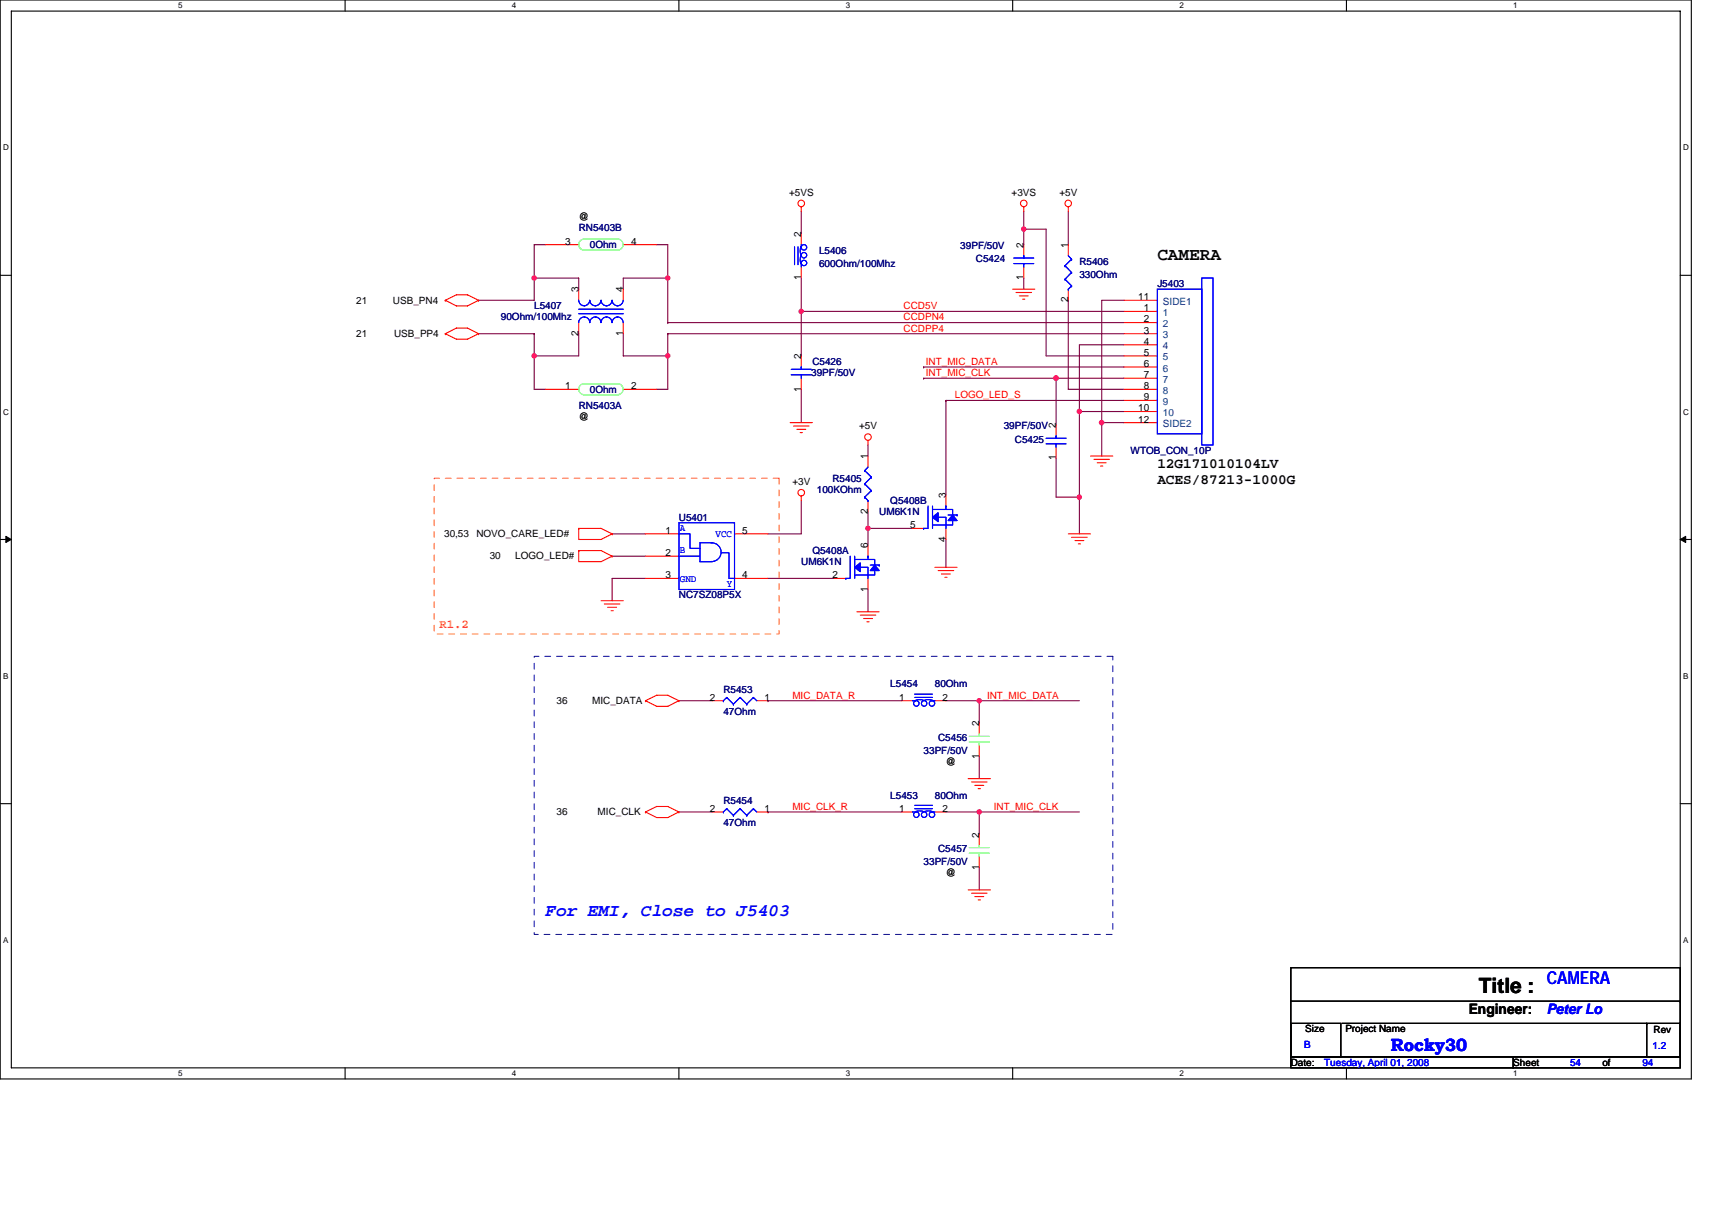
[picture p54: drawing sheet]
<svg xmlns="http://www.w3.org/2000/svg" width="297mm" height="210mm" viewBox="0 0 297 210" stroke-linecap="round" stroke-linejoin="round" font-family="sans-serif">
<defs><g id="words">
<text font-size="3.7" x="256.6" y="172.3">Title :</text>
<text font-size="3.1" x="200.8" y="45">CAMERA</text>
<g font-size="3.1" fill="#00f">
<text x="94.6" y="159">For EMI, Close to J5403</text>
<text x="268.4" y="170.7">CAMERA</text>
<text x="241.3" y="182.4">Rocky30</text>
</g>
<g font-size="2.5">
<text x="200.8" y="81.2">12G171010104LV</text>
<text x="200.8" y="84.1">ACES/87213-1000G</text>
<text x="254.8" y="176">Engineer:</text>
</g>
<text font-size="2.5" fill="#00f" x="268.4" y="176">Peter Lo</text>
<text font-size="2.1" fill="#ff8000" x="76.3" y="108.9">R1.2</text>
<g font-size="1.7">
<text x="136.9" y="34">+5VS</text>
<text x="175.5" y="34">+3VS</text>
<text x="183.8" y="34">+5V</text>
<text x="100.4" y="38.2">@</text>
<text x="139" y="41.1" transform="rotate(-90 139 41.1)">2</text>
<text x="98.1" y="42.4">3</text>
<text x="109.5" y="42.4">4</text>
<text x="177.6" y="43" transform="rotate(-90 177.6 43)">2</text>
<text x="185.3" y="43" transform="rotate(-90 185.3 43)">1</text>
<text x="61.8" y="52.7">21</text>
<text x="68.2" y="52.7">USB_PN4</text>
<text x="100.4" y="50.8" transform="rotate(-90 100.4 50.8)">3</text>
<text x="108.1" y="50.8" transform="rotate(-90 108.1 50.8)">4</text>
<text x="139" y="48.6" transform="rotate(-90 139 48.6)">1</text>
<text x="177.6" y="48.6" transform="rotate(-90 177.6 48.6)">1</text>
<text x="185.3" y="52.5" transform="rotate(-90 185.3 52.5)">2</text>
<text x="197.5" y="52.1">11</text>
<text x="61.8" y="58.5">21</text>
<text x="68.4" y="58.5">USB_PP4</text>
<text x="100.4" y="58.3" transform="rotate(-90 100.4 58.3)">2</text>
<text x="108.1" y="58.3" transform="rotate(-90 108.1 58.3)">1</text>
<text x="198.5" y="54">1</text>
<text x="198.5" y="56">2</text>
<text x="198.5" y="57.9">3</text>
<text x="198.5" y="59.8">4</text>
<text x="139" y="62.3" transform="rotate(-90 139 62.3)">2</text>
<text x="198.5" y="61.7">5</text>
<text x="198.5" y="63.7">6</text>
<text x="198.5" y="65.6">7</text>
<text x="98.1" y="67.5">1</text>
<text x="109.5" y="67.5">2</text>
<text x="139" y="67.9" transform="rotate(-90 139 67.9)">1</text>
<text x="197.5" y="71.4">10</text>
<text x="198.5" y="67.5">8</text>
<text x="198.5" y="69.5">9</text>
<text x="100.4" y="73">@</text>
<text x="149.1" y="74.5">+5V</text>
<text x="183.2" y="74.3" transform="rotate(-90 183.2 74.3)">2</text>
<text x="197.5" y="73.3">12</text>
<text x="150.6" y="79.7" transform="rotate(-90 150.6 79.7)">1</text>
<text x="183.2" y="79.9" transform="rotate(-90 183.2 79.9)">1</text>
<text x="137.5" y="84.2">+3V</text>
<text x="150.6" y="89.2" transform="rotate(-90 150.6 89.2)">2</text>
<text x="164.1" y="86.5" transform="rotate(-90 164.1 86.5)">3</text>
<text x="77.1" y="93.2">30,53</text>
<text x="82.7" y="93.2">NOVO_CARE_LED#</text>
<text x="115.5" y="92.6">1</text>
<text x="128.8" y="92.6">5</text>
<text x="150.6" y="95.2" transform="rotate(-90 150.6 95.2)">6</text>
<text x="157.9" y="91.7">5</text>
<text x="164.1" y="94" transform="rotate(-90 164.1 94)">4</text>
<text x="85" y="97.1">30</text>
<text x="89.4" y="97.1">LOGO_LED#</text>
<text x="115.5" y="96.5">2</text>
<text x="115.5" y="100.4">3</text>
<text x="128.8" y="100.4">4</text>
<text x="144.4" y="100.4">2</text>
<text x="150.6" y="102.7" transform="rotate(-90 150.6 102.7)">1</text>
<text x="96.6" y="122.2">36</text>
<text x="102.7" y="122.2">MIC_DATA</text>
<text x="123.2" y="121.6">2</text>
<text x="132.6" y="121.6">1</text>
<text x="156" y="121.6">1</text>
<text x="163.6" y="121.6">2</text>
<text x="169.9" y="131.6" transform="rotate(-90 169.9 131.6)">1</text>
<text x="169.9" y="126" transform="rotate(-90 169.9 126)">2</text>
<text x="164.1" y="132.8">@</text>
<text x="96.6" y="141.5">36</text>
<text x="103.7" y="141.5">MIC_CLK</text>
<text x="123.2" y="140.9">2</text>
<text x="132.6" y="140.9">1</text>
<text x="156" y="140.9">1</text>
<text x="163.6" y="140.9">2</text>
<text x="169.9" y="145.4" transform="rotate(-90 169.9 145.4)">2</text>
<text x="164.1" y="152.1">@</text>
<text x="169.9" y="150.9" transform="rotate(-90 169.9 150.9)">1</text>
<text x="226.5" y="179.1">Size</text>
<text x="233.4" y="179.1">Project Name</text>
<text x="286.9" y="179.3">Rev</text>
<text x="224" y="184.9">Date:</text>
<text x="262.6" y="184.9">Sheet</text>
<text x="278" y="184.9">of</text>
</g>
<g font-size="1.7" fill="#000080">
<text x="100.4" y="40.2">RN5403B</text>
<text x="102.3" y="43.1">0Ohm</text>
<text x="142.1" y="44">L5406</text>
<text x="142.1" y="46.3">600Ohm/100Mhz</text>
<text x="166.6" y="43.2">39PF/50V</text>
<text x="169.3" y="45.6">C5424</text>
<text x="187.3" y="45.9">R5406</text>
<text x="92.7" y="53.7">L5407</text>
<text x="187.3" y="48.3">330Ohm</text>
<text x="200.8" y="49.8">J5403</text>
<text x="86.9" y="55.6">90Ohm/100Mhz</text>
<text x="140.8" y="65.2">39PF/50V</text>
<text x="140.9" y="63.3">C5426</text>
<text x="100.4" y="71">RN5403A</text>
<text x="102.3" y="68.1">0Ohm</text>
<text x="174.2" y="74.5">39PF/50V</text>
<text x="176.1" y="76.8">C5425</text>
<text x="144.4" y="83.6">R5405</text>
<text x="196.2" y="78.8">WTOB_CON_10P</text>
<text x="141.7" y="85.5">100KOhm</text>
<text x="152.5" y="89.4">UM6K1N</text>
<text x="154.5" y="87.4">Q5408B</text>
<text x="117.8" y="90.3">U5401</text>
<text x="139" y="98.1">UM6K1N</text>
<text x="140.9" y="96.1">Q5408A</text>
<text x="117.8" y="103.8">NC7SZ08P5X</text>
<text x="154.5" y="119.3">L5454</text>
<text x="162.2" y="119.3">80Ohm</text>
<text x="125.5" y="120.3">R5453</text>
<text x="125.5" y="124.1">47Ohm</text>
<text x="160.2" y="130.9">33PF/50V</text>
<text x="162.8" y="128.6">C5456</text>
<text x="125.5" y="139.6">R5454</text>
<text x="125.5" y="143.4">47Ohm</text>
<text x="154.5" y="138.6">L5453</text>
<text x="162.2" y="138.6">80Ohm</text>
<text x="162.8" y="147.9">C5457</text>
<text x="160.2" y="150.2">33PF/50V</text>
</g>
<g font-size="1.7" fill="#f00">
<text x="156.8" y="53.7">CCD5V</text>
<text x="156.8" y="57.5">CCDPP4</text>
<text x="156.8" y="55.6">CCDPN4</text>
<text x="160.6" y="63.3">INT_MIC_DATA</text>
<text x="160.6" y="65.3">INT_MIC_CLK</text>
<text x="165.7" y="69.1">LOGO_LED_S</text>
<text x="137.5" y="121.2">MIC_DATA_R</text>
<text x="171.3" y="121.2">INT_MIC_DATA</text>
<text x="137.5" y="140.5">MIC_CLK_R</text>
<text x="172.4" y="140.5">INT_MIC_CLK</text>
</g>
<g font-size="1.7" fill="#004080">
<text x="201.8" y="52.9">SIDE1</text>
<text x="201.8" y="54.8">1</text>
<text x="201.8" y="56.8">2</text>
<text x="201.8" y="58.7">3</text>
<text x="201.8" y="60.6">4</text>
<text x="201.8" y="62.5">5</text>
<text x="201.8" y="64.5">6</text>
<text x="201.8" y="66.4">7</text>
<text x="201.8" y="68.3">8</text>
<text x="201.8" y="70.3">9</text>
<text x="201.8" y="72.2">10</text>
<text x="201.8" y="74.1">SIDE2</text>
</g>
<g font-size="1.7" fill="#00f">
<text x="118" y="92.1">A</text>
<text x="118" y="96">B</text>
<text x="124.2" y="93.3">VCC</text>
<text x="118" y="101">GND</text>
<text x="126.1" y="101.9">Y</text>
<text x="226.3" y="181.8">B</text>
<text x="229.8" y="184.9">Tuesday, April 01, 2008</text>
<text x="272.4" y="184.9">54</text>
<text x="285" y="184.9">94</text>
<text x="286.7" y="182">1.2</text>
</g>
<g font-size="1.4">
<text x="30.9" y="1.5">5</text>
<text x="88.8" y="1.5">4</text>
<text x="146.7" y="1.5">3</text>
<text x="204.7" y="1.5">2</text>
<text x="262.6" y="1.5">1</text>
<text x=".5" y="26.1">D</text>
<text x="292" y="26.1">D</text>
<text x=".5" y="71.9">C</text>
<text x="292" y="71.9">C</text>
<text x=".5" y="117.8">B</text>
<text x="292" y="117.8">B</text>
<text x=".5" y="163.6">A</text>
<text x="292" y="163.6">A</text>
<text x="30.9" y="186.8">5</text>
<text x="88.8" y="186.8">4</text>
<text x="146.7" y="186.8">3</text>
<text x="204.7" y="186.8">2</text>
<text x="262.6" y="186.8">1</text>
</g>
</g></defs>
<path d="M0 0h293.5v187.2h-293.5zM2 1.9h289.5v183.4h-289.5z" fill="none" stroke="#000" stroke-width=".19"/>
<g fill="#fff">
<path d="M30.9 .2h.8v1.6h-.8z"/>
<path d="M30.9 185.5h.8v1.6h-.8z"/>
</g>
<path d="M59.9 0v1.9M59.9 185.3v1.9" fill="none" stroke="#000" stroke-width=".19"/>
<g fill="#fff">
<path d="M88.8 .2h.8v1.6h-.8z"/>
<path d="M88.8 185.5h.8v1.6h-.8z"/>
</g>
<path d="M117.8 0v1.9M117.8 185.3v1.9" fill="none" stroke="#000" stroke-width=".19"/>
<g fill="#fff">
<path d="M146.7 .2h.8v1.6h-.8z"/>
<path d="M146.7 185.5h.8v1.6h-.8z"/>
</g>
<path d="M175.7 0v1.9M175.7 185.3v1.9" fill="none" stroke="#000" stroke-width=".19"/>
<g fill="#fff">
<path d="M204.7 .2h.7v1.6h-.7z"/>
<path d="M204.7 185.5h.7v1.6h-.7z"/>
</g>
<path d="M233.6 0v1.9M233.6 185.3v1.9" fill="none" stroke="#000" stroke-width=".19"/>
<g fill="#fff">
<path d="M262.6 .2h.7v1.6h-.7z"/>
<path d="M262.6 185.5h.7v1.6h-.7z"/>
<path d="M.5 24.8h1v1.6h-1z"/>
<path d="M292 24.8h1v1.6h-1z"/>
<path d="M.5 70.7h1v1.5h-1z"/>
<path d="M292 70.7h1v1.5h-1z"/>
</g>
<path d="M0 47.8h2M291.5 47.8h2" fill="none" stroke="#000" stroke-width=".19"/>
<g fill="#fff">
<path d="M.5 116.5h.9v1.6h-.9z"/>
<path d="M292 116.5h.9v1.6h-.9z"/>
</g>
<path d="M0 93.6h2M291.5 93.6h2" fill="none" stroke="#000" stroke-width=".19"/>
<path d="M1 93.1l1 .5-1 .5zM291.5 93.6l1-.5v1z" fill="#000" stroke="#000" stroke-width=".17"/>
<g fill="#fff">
<path d="M.5 162.4h.9v1.5h-.9z"/>
<path d="M292 162.4h.9v1.5h-.9z"/>
</g>
<path d="M0 139.5h2M291.5 139.5h2M224 167.9h67.5v15.5h-67.5zM224 177.6h8.6v5.8h-8.6zM224 173.7h67.5M232.9 177.6h52.8M285.7 177.6h5.8v5.8h-5.8zM285.7 177.6h.1M291.5 173.7h.1M224 183.4h38.6v1.9h-38.6zM262.6 183.4h28.9v1.9h-28.9z" fill="none" stroke="#000" stroke-width=".19"/>
<g fill="none" stroke="#800040" stroke-width=".19">
<path d="M139 36.7v3.8M177.6 39.8h3.9v22h13.5M177.6 36.7v3.1M177.6 39.8h.1M177.6 39.8v2.7M185.4 36.7v5.8M83 57.9h9.7M92.7 48.3h.1M92.7 48.3h7.7v1.9M92.7 48.3v3.8h-9.7M92.7 57.9v9.7h1.9M92.7 57.9h.1"/>
<path d="M94.6 42.5h-1.9v5.8M100.4 57.9v3.9h-7.7M108.1 57.9v3.9h7.8M113.9 42.5h2v5.8M115.9 57.9h.1M115.9 48.3h-7.8v1.9M115.9 48.3h.1M115.9 56h.1M115.9 57.9v3.9M115.9 57.9h79.1M115.9 48.3v7.7M115.9 56h79.1"/>
<path d="M139 48.3v5.7M139 54h.1M139 54h56M139 54v7.8M177.6 48.3v1.9M185.4 52.1v15.5h9.6M195 59.8h-7.7v11.6M195 52.1h-3.8v21.2h3.8M92.7 61.8h.1M115.9 61.8v5.8h-2M115.9 61.8h.1M139 67.6v5.7"/>
<path d="M150.6 77.2v1.9M160.2 63.7h.1M160.2 65.6h.1M160.2 63.7h34.8M160.2 65.6h23M164.1 69.5v16.4M164.1 69.5h.1M164.1 69.5h30.9M183.2 79.5v6.8h4.1M183.2 65.6h11.8M183.2 65.6h.1M183.2 65.6v8.1"/>
<path d="M187.3 71.4h7.7M187.3 71.4h.1M187.3 71.4v21.2M191.2 73.3h.1M191.2 73.3v5.8M106.2 96.5h5.8M106.2 92.6h5.8M139 86.9v5.7h-5.8M150.6 91.7v2.9M150.6 91.7h.1M150.6 88.8v2.9M150.6 91.7h7.7"/>
<path d="M164.1 93.6v4.8M187.3 86.3h.1M112 100.4h-5.8v3.8M133.2 100.4h11.6M150.6 102.3v3.9M117.8 121.6h5.8M133.2 121.6h.1M133.2 121.6h23.2M164.1 121.6h5.8M169.9 121.6h.1M169.9 131.3v3.8M169.9 121.6h17.4"/>
<path d="M169.9 121.6v3.9M117.8 140.9h5.8M133.2 140.9h.1M133.2 140.9h23.2M164.1 140.9h5.8M169.9 140.9h.1M169.9 150.6v3.8M169.9 140.9h17.4M169.9 140.9v3.9"/>
</g>
<g fill="#f0f" stroke="#f0f" stroke-width=".19">
<circle cx="183.2" cy="65.6" r=".38"/>
<circle cx="115.8" cy="61.8" r=".38"/>
<circle cx="92.7" cy="48.2" r=".38"/>
<circle cx="191.1" cy="73.3" r=".38"/>
<circle cx="115.8" cy="48.2" r=".38"/>
<circle cx="92.7" cy="61.8" r=".38"/>
<circle cx="187.3" cy="86.3" r=".38"/>
<circle cx="187.3" cy="71.4" r=".38"/>
<circle cx="177.6" cy="39.7" r=".38"/>
<circle cx="139" cy="54" r=".38"/>
<circle cx="169.9" cy="121.6" r=".38"/>
<circle cx="169.9" cy="140.9" r=".38"/>
<circle cx="150.6" cy="91.7" r=".38"/>
</g>
<g fill="none" stroke="#f00" stroke-width=".19">
<path d="M139 35.9v.8M177.6 35.9v.8M185.4 35.9v.8M77.3 52.1l1.9 1h1.9l1.9-1M77.3 52.1h.1M77.3 52.1l1.9-.9h1.9l1.9 .9M77.3 57.9l1.9 1h1.9l1.9-1M77.3 57.9h.1M77.3 57.9l1.9-1h1.9l1.9 1M83 52.1h.1M83 57.9h.1M94.6 42.5h5.8"/>
<path d="M100.4 50.2v1.9M100.4 56v1.9M108.1 50.2v1.9M108.1 56v1.9M108.1 42.5h5.8M139 40.5v2M139 46.3v2M175.7 50.2h3.9M176.3 50.8h2.7M176.9 51.4h1.5M177.4 51.9h.4M177.6 42.5v1.9"/>
<path d="M177.6 46.3v2M185.4 42.5v1.9M185.4 50.2v1.9M195 54h5.8M195 56h5.8M195 57.9h5.8M195 59.8h5.8M195 52.1h5.8M94.6 67.6h5.8M108.1 67.6h5.8M137.1 73.3h3.8M137.7 73.9h2.7"/>
<path d="M138.3 74.5h1.5M138.8 75.1h.4M139 61.8v1.9M139 65.6v2M150.6 76.4v.8M150.6 79.1v2M183.2 73.7v2M183.2 77.6v1.9M189.2 79.1h3.9M189.8 79.7h2.7M195 61.8h5.8M195 63.7h5.8"/>
<path d="M195 65.6h5.8M195 67.6h5.8M195 69.5h5.8M195 71.4h5.8M195 73.3h5.8M100.4 91.7h3.9l1.9 .9M100.4 91.7v1.9h3.9l1.9-1M100.4 91.7h.1M100.4 95.5h3.9l1.9 1M100.4 95.5v2h3.9l1.9-1M100.4 95.5h.1M106.2 92.6h.1"/>
<path d="M106.2 96.5h.1M112 92.6h5.8M112 96.5h5.8M127.4 92.6h5.8M139 86.1v.8M150.6 86.9v1.9M150.6 94.6v1.9M158.3 91.7h1.9M162.2 98.4h3.8M162.8 99h2.7M163.3 99.6h1.6M164.1 85.9v1.9"/>
<path d="M164.1 91.7v1.9M185.4 92.6h3.8M185.9 93.2h2.7M186.5 93.8h1.6M187.1 94.4h.4M190.4 80.3h1.5M190.9 80.9h.4M104.3 104.2h3.8M104.9 104.8h2.7M105.4 105.4h1.6M106 106h.4M112 100.4h5.8"/>
<path d="M127.4 100.4h5.8M144.8 100.4h1.9M148.7 106.2h3.8M149.3 106.7h2.7M149.8 107.3h1.6M150.4 107.9h.4M150.6 100.4v1.9M163.9 100.2h.4M112 121.6l1.9-1h2l1.9 1M112 121.6l1.9 1h2l1.9-1M112 121.6h.1M117.8 121.6h.1"/>
<path d="M123.6 121.6h1.9M131.3 121.6h1.9M156.4 121.6h1.9M162.2 121.6h1.9M168 135.1h3.8M168.6 135.7h2.7M169.1 136.3h1.6M169.7 136.9h.4M169.9 125.5v1.9M169.9 129.3v2M112 140.9l1.9-.9h2l1.9 .9M112 140.9l1.9 1h2l1.9-1"/>
<path d="M112 140.9h.1M117.8 140.9h.1M123.6 140.9h1.9M131.3 140.9h1.9M156.4 140.9h1.9M162.2 140.9h1.9M168 154.4h3.8M168.6 155h2.7M169.1 155.6h1.6M169.7 156.2h.4M169.9 144.8v1.9M169.9 148.6v2"/>
<circle cx="139" cy="35.3" r=".57"/>
<circle cx="177.6" cy="35.3" r=".57"/>
<circle cx="185.3" cy="35.3" r=".57"/>
<circle cx="150.6" cy="75.8" r=".57"/>
<circle cx="139" cy="85.5" r=".57"/>
</g>
<path d="M92.7 113.9h100.4v48.3h-100.4z" fill="none" stroke="#0000a0" stroke-width=".17" stroke-dasharray="1 1 1 1 1 1 1 1"/>
<path d="M75.3 83h59.9v27h-59.9z" fill="none" stroke="#ff8000" stroke-width=".17" stroke-dasharray="1 1 1 1 1 1 1 1"/>
<g fill="none" stroke="#00f" stroke-width=".19">
<path d="M100.4 54.4h7.7M100.4 53.7h7.7M100.4 56a.96 .96 0 0 1 1-1 .96 .96 0 0 1 .9 1 .97 .97 0 0 1 1-1 .97 .97 0 0 1 1 1 .95 .95 0 0 1 .9-1 .95 .95 0 0 1 1 1M100.4 52.1a.96 .96 0 0 0 1 1 .96 .96 0 0 0 .9-1 .97 .97 0 0 0 1 1 .97 .97 0 0 0 1-1 .95 .95 0 0 0 .9 1 .95 .95 0 0 0 1-1M106.2 56a.95 .95 0 0 1 1-1 .95 .95 0 0 1 .9 1M106.2 52.1a.95 .95 0 0 0 1 1 .95 .95 0 0 0 .9-1M137.9 42.8v3.1M138.4 42.8v3.1M139 44.3l-.2 .8 .2 .7M139 42.8l-.2 .7 .2 .7M139 45.7v.6M139 42.5v.6"/>
<path d="M175.9 45.7h3.5M175.9 44.8h3.5M177.6 45.7v.6M177.6 44.4h.1M177.6 44.4v.4M184.8 48.5h.1M184.8 46.1h.1M184.8 48.5l1.1 1.1M184.8 46.1l1.1 1.2M185.4 50.2h.1M185.4 44.4l.5 .6M185.9 49.6h.1"/>
<path d="M185.9 45h.1M185.9 47.3h.1M185.9 49.6l-.5 .6M185.9 47.3l-1.1 1.2M185.9 45l-1.1 1.1M200.8 50.2h7.7v25.1h-7.7zM208.5 48.3h2v28.9h-2zM137.3 65h3.5M137.3 64.1h3.5M139 65v.6M139 63.7h.1M139 63.7v.4"/>
<path d="M181.5 77h3.5M181.5 76.1h3.5M183.2 77v.6M183.2 75.7h.1M183.2 75.7v.4M117.8 90.7h9.6v11.6h-9.6zM117.8 92.6h1.9v2.6h1.8M117.8 96.5h3.7M123.4 94.2a1.62 1.62 0 0 1 1.7 1.6 1.62 1.62 0 0 1-1.7 1.6M123.6 94.2h-2.1v3.3h2.1M125.1 95.9h1.4v4.5h.9M147.5 96.5v3.9h-.8"/>
<path d="M148.3 96.5v3.9M148.3 97.1h2.3M149.3 98.4h1.3v2M150 86.3h.1M150 81.7h.1M150 84h.1M150 86.3l.6 .6M150 84l1.2 1.1M150 81.7l1.2 1.1M150.6 86.9h.1M150.6 96.5h.1M150.6 97.1h1.2v1"/>
<path d="M150.6 81.1l-.6 .6M150.6 96.5v.6M151 98.1h1.5M151.2 85.1h.1M151.2 82.8h.1M151.2 85.1l-1.2 1.2M151.2 82.8l-1.2 1.2M151.8 99v.8h-3.5M152.5 98.1h.1M160.2 91.7h.1M161 87.8v3.9h-.8M161.8 87.8v3.9"/>
<path d="M161.8 88.4h2.3M162.8 89.8h1.3v1.9M164.1 87.8h.1M164.1 88.4h1.2v1M164.1 87.8v.6M164.5 89.4h1.5M165.3 90.3v.8h-3.5M166 89.4h.1M146.7 100.4h.1M125.5 121.6h.1M126.1 121h.1M126.1 121l-.6 .6"/>
<path d="M126.1 121l1.2 1.2M127.3 122.2h.1M128.4 121h.1M128.4 121l-1.1 1.2M128.4 121l1.2 1.2M129.6 122.2h.1M130.7 121h.1M130.7 121l-1.1 1.2M130.7 121l.6 .6M158.3 121.6h.6M158.7 139.8h3.1M158.7 121h3.1"/>
<path d="M158.7 120.5h3.1M158.9 121.5l.7-.1 .7 .1M160.4 121.5l.7-.1 .7 .1M161.6 121.6h.6M125.5 140.9h.1M126.1 140.3h.1M126.1 140.3l-.6 .6M126.1 140.3l1.2 1.2M127.3 141.5h.1M128.4 140.3h.1M128.4 140.3l-1.1 1.2M128.4 140.3l1.2 1.2"/>
<path d="M129.6 141.5h.1M130.7 140.3h.1M130.7 140.3l-1.1 1.2M130.7 140.3l.6 .6M158.3 140.9h.6M158.7 140.3h3.1M158.9 140.8l.7-.1 .7 .1M160.4 140.8l.7-.1 .7 .1M161.6 140.9h.6"/>
<circle cx="139.5" cy="44.3" r=".48"/>
<circle cx="139.5" cy="42.9" r=".48"/>
<circle cx="139.5" cy="45.6" r=".47"/>
<circle cx="159" cy="122.1" r=".48"/>
<circle cx="160.3" cy="122.1" r=".48"/>
<circle cx="161.7" cy="122.1" r=".48"/>
<circle cx="159" cy="141.4" r=".48"/>
<circle cx="160.3" cy="141.4" r=".48"/>
<circle cx="161.7" cy="141.4" r=".48"/>
</g>
<g fill="#00f" stroke="#00f" stroke-width=".19">
<path d="M161.8 89.8l1-.8v1.5z" fill-rule="evenodd"/>
<path d="M165.3 89.4l.7 .9h-1.5z" fill-rule="evenodd"/>
<path d="M161.8 89.8l1-.8v1.5z" fill-rule="evenodd"/>
<path d="M165.3 89.4l.7 .9h-1.5z" fill-rule="evenodd"/>
<path d="M148.3 98.4l1-.7v1.5z" fill-rule="evenodd"/>
<path d="M151.8 98.1l.7 .9h-1.5z" fill-rule="evenodd"/>
<path d="M148.3 98.4l1-.7v1.5z" fill-rule="evenodd"/>
<path d="M151.8 98.1l.7 .9h-1.5z" fill-rule="evenodd"/>
</g>
<g fill="none" stroke="#80ff80" stroke-width=".19">
<path d="M101.2 41.5a.95 .95 0 0 0-.8 1 .95 .95 0 0 0 .8 .9M101.2 43.4h6.2M101.2 41.5h6.2M107.4 41.5a.95 .95 0 0 1 .7 1 .95 .95 0 0 1-.7 .9M101.2 66.6a.95 .95 0 0 0-.8 1 .95 .95 0 0 0 .8 .9M101.2 68.5h6.2M101.2 66.6h6.2M107.4 66.6a.95 .95 0 0 1 .7 1 .95 .95 0 0 1-.7 .9M168.2 128.8h3.4M168.2 127.8h3.4M169.9 128.8v.5M169.9 127.4h.1"/>
<path d="M169.9 127.4v.4M168.2 148.1h3.4M168.2 147.1h3.4M169.9 148.1v.5M169.9 146.7h.1M169.9 146.7v.4"/>
</g>
<use href="#words"/>
</svg>
